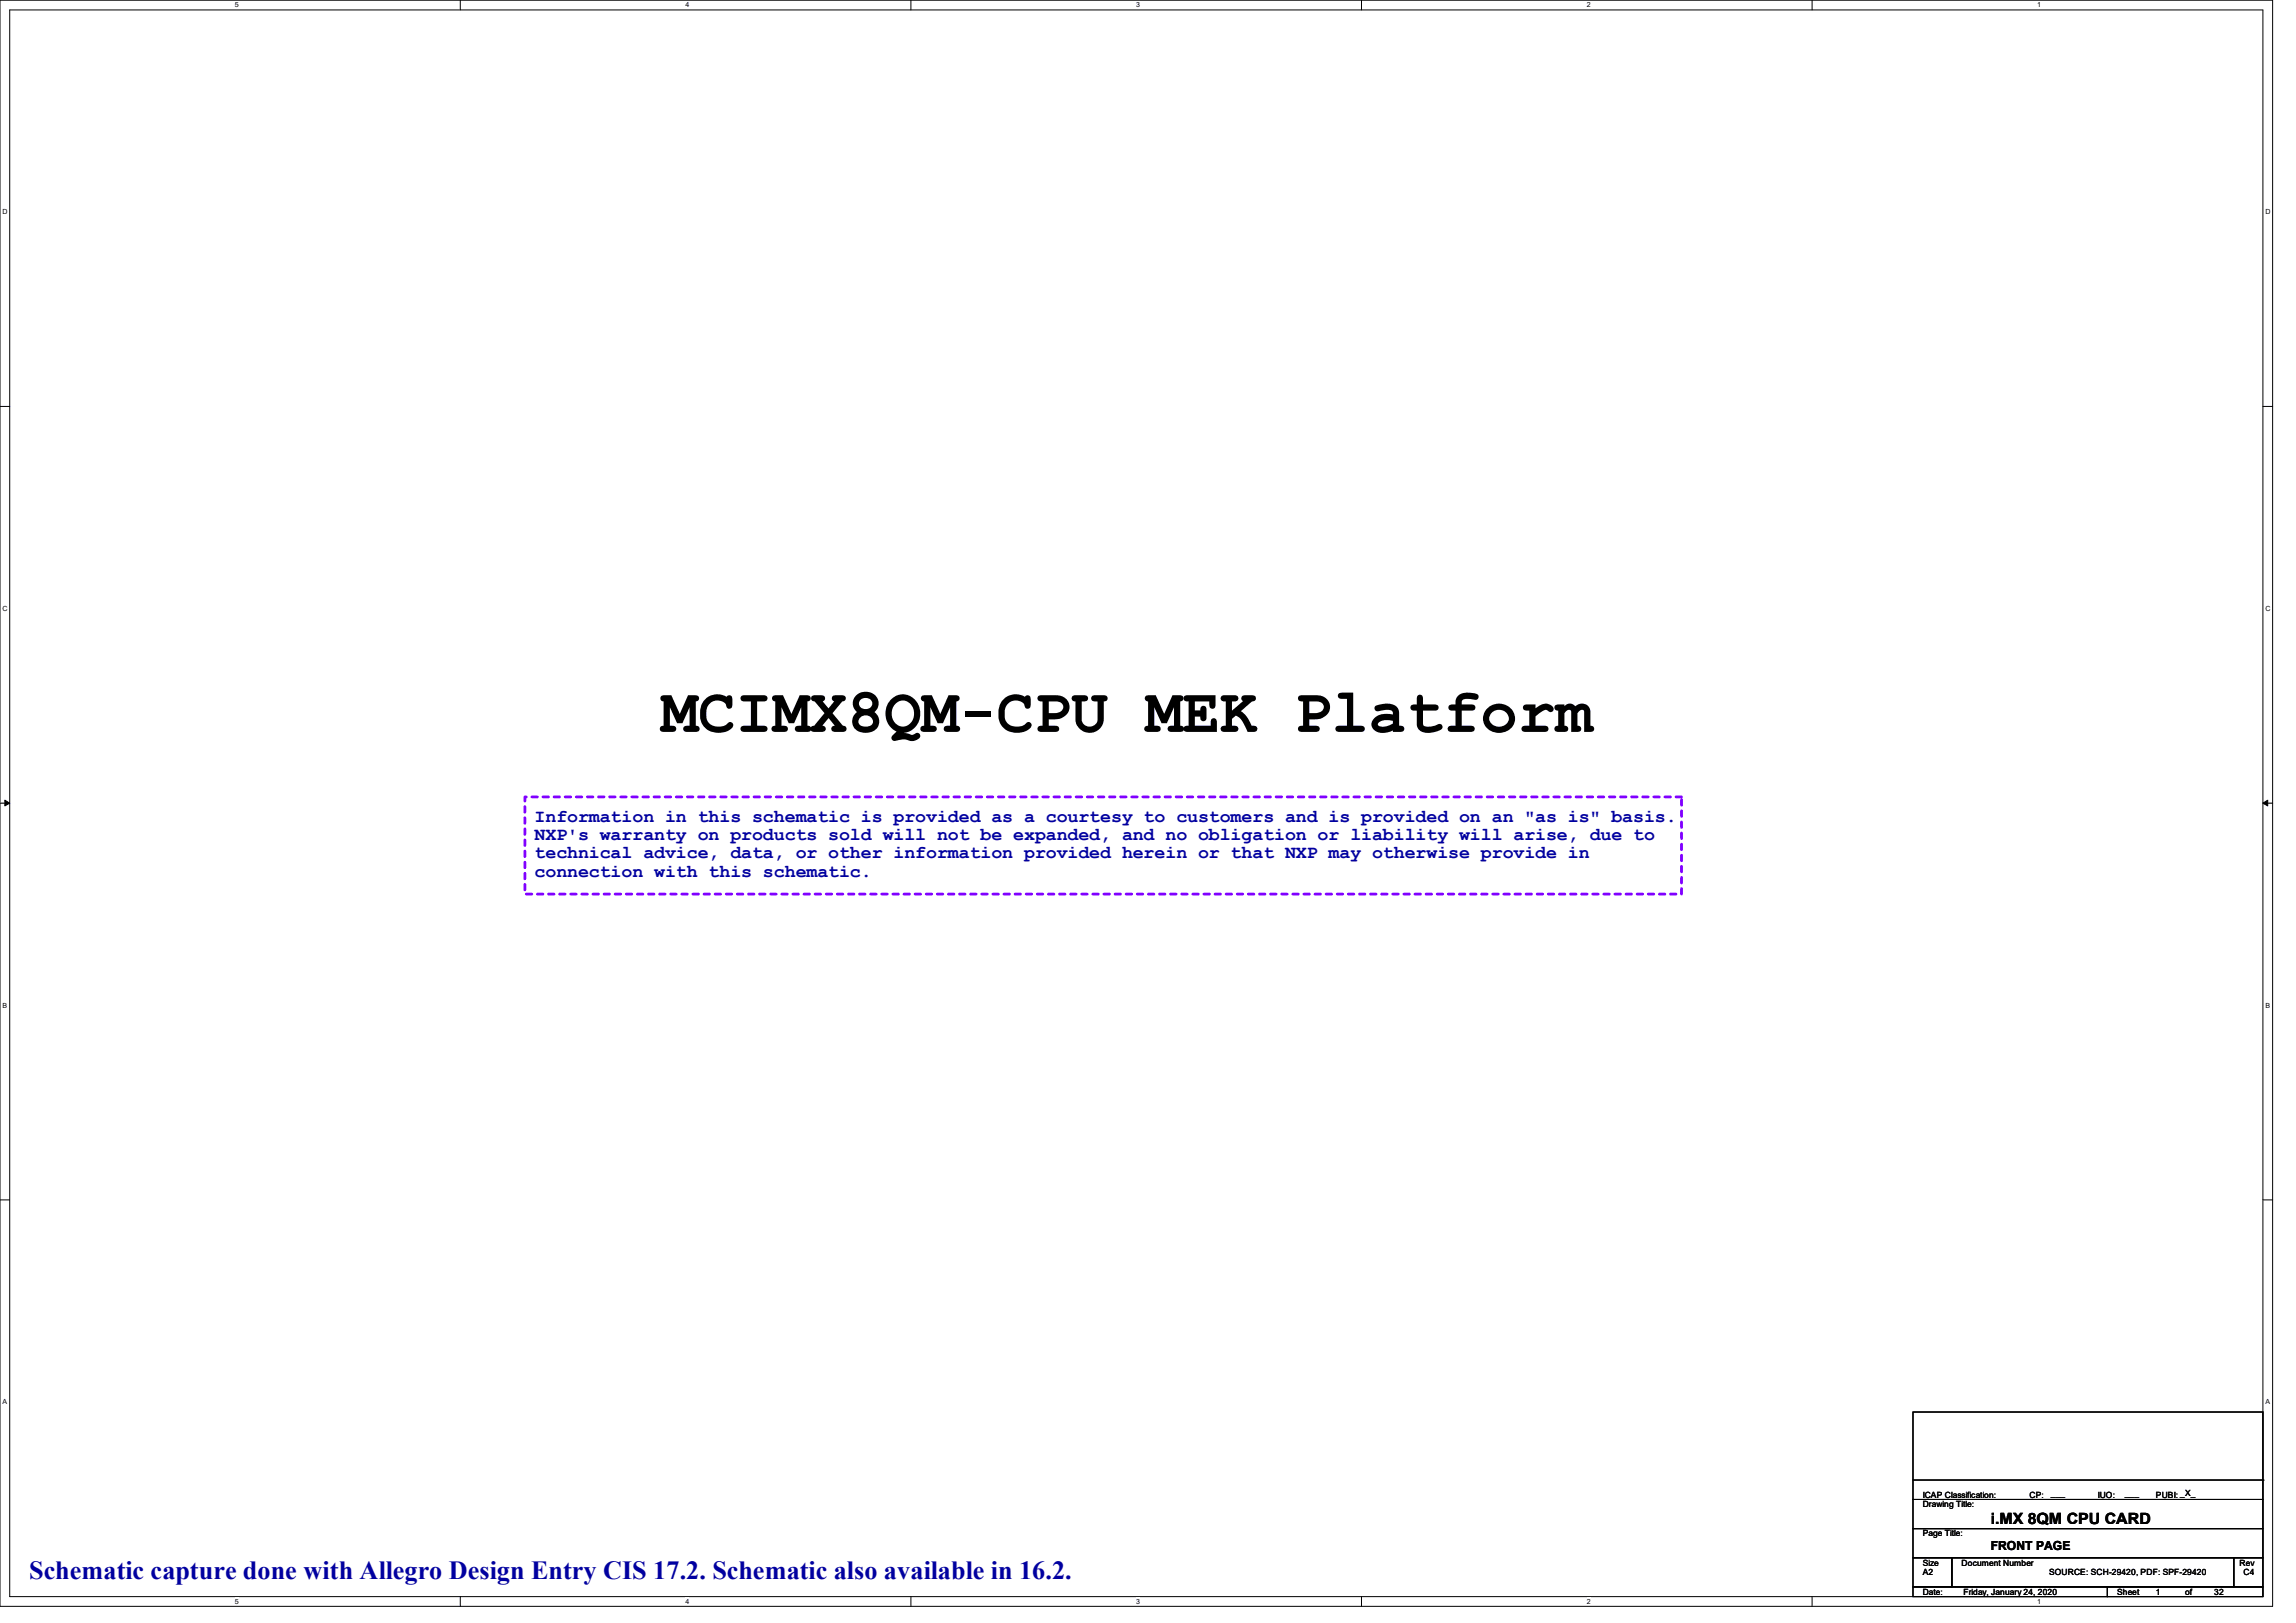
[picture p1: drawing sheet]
<svg xmlns="http://www.w3.org/2000/svg" width="420mm" height="297mm" viewBox="0 0 420 297" stroke-linecap="round" stroke-linejoin="round" font-family="sans-serif">
<defs><g id="words">
<text font-size="11.3" x="120.9" y="133.9">MCIMX8QM-CPU MEK Platform</text>
<text font-size="4.8" fill="#0000a0" x="5.3" y="288.9">Schematic capture done with Allegro Design Entry CIS 17.2. Schematic also available in 16.2.</text>
<g font-size="3.3" fill="#0000a0">
<text x="97.8" y="150.4">Information in this schematic is provided as a courtesy to customers and is provided on an &quot;as is&quot; basis.</text>
<text x="97.8" y="153.7">NXP's warranty on products sold will not be expanded, and no obligation or liability will arise, due to</text>
<text x="97.8" y="157.1">technical advice, data, or other information provided herein or that NXP may otherwise provide in</text>
<text x="97.8" y="160.4">connection with this schematic.</text>
</g>
<text font-size="2.8" x="364.1" y="278.8">i.MX 8QM CPU CARD</text>
<text font-size="2.3" x="364.1" y="283.6">FRONT PAGE</text>
<g font-size="1.6">
<text x="351.7" y="275.8">Drawing Title:</text>
<text x="351.7" y="274.1">ICAP Classification:</text>
<text x="371.3" y="274.1">CP:</text>
<text x="375.2" y="273.8">___</text>
<text x="383.7" y="274.1">IUO:</text>
<text x="388.7" y="273.8">___</text>
<text x="394.4" y="274.1">PUBI: _X_</text>
<text x="351.7" y="281.2">Page Title:</text>
<text x="351.7" y="286.5">Size</text>
<text x="358.8" y="286.5">Document Number</text>
<text x="409.7" y="286.5">Rev</text>
<text x="351.7" y="291.8">Date:</text>
<text x="351.7" y="288.3">A2</text>
<text x="359.2" y="291.8">Friday, January 24, 2020</text>
<text x="374.8" y="288.3">SOURCE: SCH-29420, PDF: SPF-29420</text>
<text x="387.3" y="291.8">Sheet</text>
<text x="394.4" y="291.8">1</text>
<text x="399.7" y="291.8">of</text>
<text x="405" y="291.8">32</text>
<text x="410.4" y="288.3">C4</text>
</g>
<g font-size="1.3">
<text x="43" y="1.4">5</text>
<text x="125.4" y="1.4">4</text>
<text x="207.8" y="1.4">3</text>
<text x="290.2" y="1.4">2</text>
<text x="372.7" y="1.4">1</text>
<text x=".5" y="39.2">D</text>
<text x="414.4" y="39.2">D</text>
<text x=".5" y="111.8">C</text>
<text x="414.4" y="111.8">C</text>
<text x=".5" y="184.4">B</text>
<text x="414.4" y="184.4">B</text>
<text x=".5" y="257">A</text>
<text x="414.4" y="257">A</text>
<text x="43" y="293.5">5</text>
<text x="125.4" y="293.5">4</text>
<text x="207.8" y="293.5">3</text>
<text x="290.2" y="293.5">2</text>
<text x="372.7" y="293.5">1</text>
</g>
</g></defs>
<path d="M0 0h415.7v294h-415.7zM1.8 1.8h412.1v290.4h-412.1z" fill="none" stroke="#000" stroke-width=".18"/>
<g fill="#fff">
<path d="M43 .2h.6v1.4h-.6z"/>
<path d="M43 292.4h.6v1.4h-.6z"/>
</g>
<path d="M84.2 0v1.8M84.2 292.2v1.8" fill="none" stroke="#000" stroke-width=".18"/>
<g fill="#fff">
<path d="M125.4 .2h.7v1.4h-.7z"/>
<path d="M125.4 292.4h.7v1.4h-.7z"/>
</g>
<path d="M166.6 0v1.8M166.6 292.2v1.8" fill="none" stroke="#000" stroke-width=".18"/>
<g fill="#fff">
<path d="M207.8 .2h.7v1.4h-.7z"/>
<path d="M207.8 292.4h.7v1.4h-.7z"/>
</g>
<path d="M249 0v1.8M249 292.2v1.8" fill="none" stroke="#000" stroke-width=".18"/>
<g fill="#fff">
<path d="M290.2 .2h.7v1.4h-.7z"/>
<path d="M290.2 292.4h.7v1.4h-.7z"/>
</g>
<path d="M331.5 0v1.8M331.5 292.2v1.8" fill="none" stroke="#000" stroke-width=".18"/>
<g fill="#fff">
<path d="M372.7 .2h.6v1.4h-.6z"/>
<path d="M372.7 292.4h.6v1.4h-.6z"/>
<path d="M.5 38.1h.9v1.4h-.9z"/>
<path d="M414.4 38.1h.9v1.4h-.9z"/>
<path d="M.5 110.7h.9v1.4h-.9z"/>
<path d="M414.4 110.7h.9v1.4h-.9z"/>
</g>
<path d="M0 74.4h1.8M413.9 74.4h1.8" fill="none" stroke="#000" stroke-width=".18"/>
<g fill="#fff">
<path d="M.5 183.3h.8v1.4h-.8z"/>
<path d="M414.4 183.3h.8v1.4h-.8z"/>
</g>
<path d="M0 147h1.8M413.9 147h1.8" fill="none" stroke="#000" stroke-width=".18"/>
<path d="M.9 146.4l.9 .6-.9 .5zM413.9 147l.9-.6v1.1z" fill="#000" stroke="#000" stroke-width=".18"/>
<g fill="#fff">
<path d="M.5 255.9h.8v1.4h-.8z"/>
<path d="M414.4 255.9h.8v1.4h-.8z"/>
</g>
<path d="M0 219.6h1.8M413.9 219.6h1.8M349.9 258.4h64v16h-64zM349.9 274.4h64v5.3h-64zM349.9 279.7h64v5.4h-64zM349.9 270.8h64M413.9 270.8h.1M349.9 285.1h7.1v5.3h-7.1zM349.9 290.4h35.6v1.8h-35.6zM357 285.1h51.6v5.3h-51.6zM385.5 290.4h28.4v1.8h-28.4zM408.6 285.1h5.3v5.3h-5.3z" fill="none" stroke="#000" stroke-width=".18"/>
<path d="M96 145.8h211.6v17.8h-211.6z" fill="none" stroke="#8000ff" stroke-width=".51" stroke-dasharray="1 1"/>
<use href="#words"/>
</svg>
